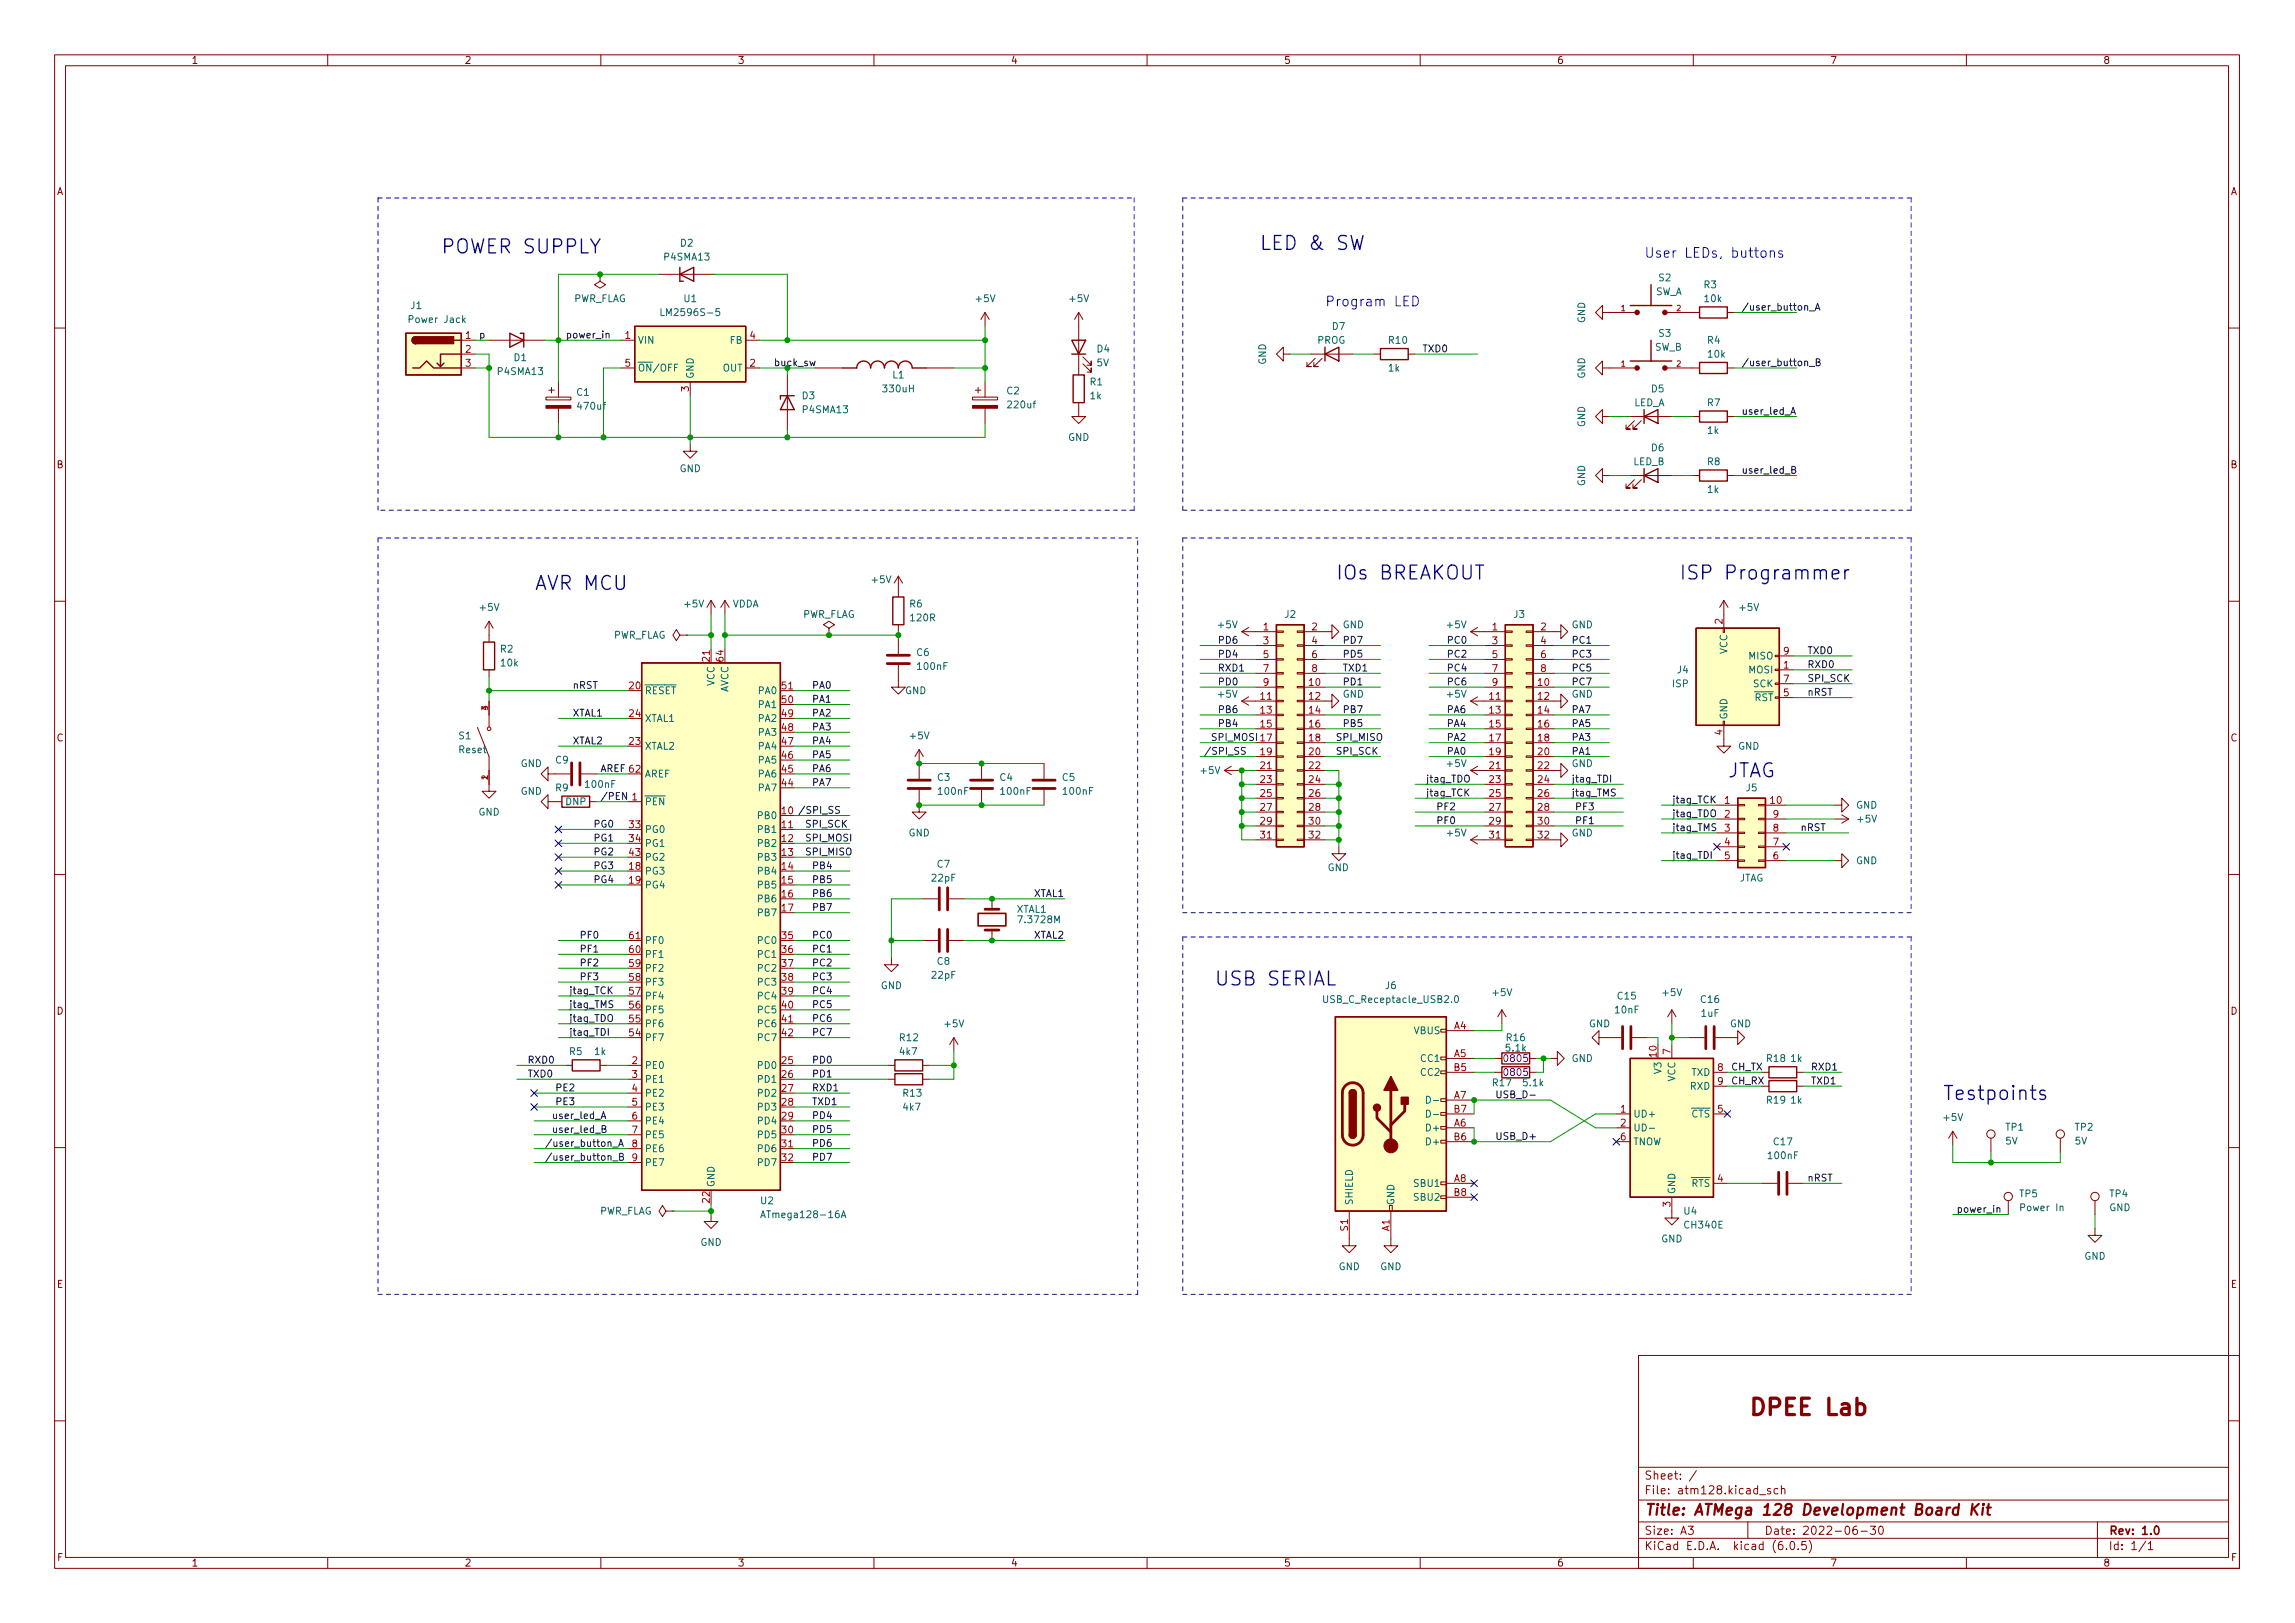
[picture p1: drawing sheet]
<svg xmlns="http://www.w3.org/2000/svg" width="420mm" height="297mm" viewBox="0 0 420 297" stroke-linecap="round" stroke-linejoin="round" font-family="sans-serif">
<defs><g id="words">
<text font-size="4.2" fill="#840000" x="320" y="259">DPEE Lab</text>
<g font-size="3.5" fill="#0000c2">
<text x="80.6" y="46.4">POWER SUPPLY</text>
<text x="230.5" y="45.8">LED &amp; SW</text>
<text x="97.8" y="108">AVR MCU</text>
<text x="244.5" y="106.1">IOs BREAKOUT</text>
<text x="307.3" y="106.1">ISP Programmer</text>
<text x="316.2" y="142.3">JTAG</text>
<text x="222.2" y="180.4">USB SERIAL</text>
<text x="355.6" y="201.3">Testpoints</text>
</g>
<text font-size="2.8" fill="#840000" x="301" y="277.3">Title: ATMega 128 Development Board Kit</text>
<g font-size="2.5" fill="#0000c2">
<text x="301" y="47.2">User LEDs, buttons</text>
<text x="242.6" y="56.1">Program LED</text>
</g>
<g font-size="2.1" fill="#840000">
<text x="301" y="273.5">File: atm128.kicad_sch</text>
<text x="301" y="270.8">Sheet: /</text>
<text x="301" y="280.9">Size: A3</text>
<text x="323" y="280.9">Date: 2022-06-30</text>
<text x="386" y="280.9">Rev: 1.0</text>
<text x="301" y="283.7">KiCad E.D.A. kicad (6.0.5)</text>
<text x="386" y="283.7">Id: 1/1</text>
</g>
<g font-size="1.8" fill="#840000">
<text x="35" y="11.7">1</text>
<text x="85" y="11.7">2</text>
<text x="135" y="11.7">3</text>
<text x="185" y="11.7">4</text>
<text x="235" y="11.7">5</text>
<text x="285" y="11.7">6</text>
<text x="335" y="11.7">7</text>
<text x="385" y="11.7">8</text>
<text x="10.3" y="35.7">A</text>
<text x="408.3" y="35.7">A</text>
<text x="10.3" y="85.7">B</text>
<text x="408.3" y="85.7">B</text>
<text x="10.3" y="135.7">C</text>
<text x="408.3" y="135.7">C</text>
<text x="10.3" y="185.7">D</text>
<text x="408.3" y="185.7">D</text>
<text x="10.4" y="235.7">E</text>
<text x="408.4" y="235.7">E</text>
<text x="10.4" y="285.7">F</text>
<text x="35" y="286.7">1</text>
<text x="85" y="286.7">2</text>
<text x="135" y="286.7">3</text>
<text x="185" y="286.7">4</text>
<text x="235" y="286.7">5</text>
<text x="285" y="286.7">6</text>
<text x="335" y="286.7">7</text>
<text x="385" y="286.7">8</text>
<text x="408.4" y="285.7">F</text>
</g>
<g font-size="1.8" fill="#006464">
<text x="121.7" y="47.7">P4SMA13</text>
<text x="124.6" y="45.1">D2</text>
<text x="303.7" y="51.5">S2</text>
<text x="312" y="52.7">R3</text>
<text x="75.1" y="59.1">Power Jack</text>
<text x="75.2" y="56.6">J1</text>
<text x="104.9" y="55.3">PWR_FLAG</text>
<text x="121.7" y="57.8">LM2596S-5</text>
<text x="125.2" y="55.3">U1</text>
<text x="178.7" y="55.3">+5V</text>
<text x="195.9" y="55.3">+5V</text>
<text x="290.2" y="59.2" transform="rotate(-90 290.2 59.2)">GND</text>
<text x="303" y="54">SW_A</text>
<text x="312.1" y="55.3">10k</text>
<text x="116.7" y="62.9">VIN</text>
<text x="133.7" y="62.9">FB</text>
<text x="200.8" y="64.5">D4</text>
<text x="241.1" y="62.9">PROG</text>
<text x="243.9" y="60.4">D7</text>
<text x="254.3" y="62.9">R10</text>
<text x="302.9" y="64.2">SW_B</text>
<text x="303.7" y="61.6">S3</text>
<text x="312.6" y="62.9">R4</text>
<text x="312.7" y="65.4">10k</text>
<text x="91.2" y="68.6">P4SMA13</text>
<text x="94.1" y="66.1">D1</text>
<text x="116.7" y="68">~{ON}/OFF</text>
<text x="127" y="69.4" transform="rotate(-90 127 69.4)">GND</text>
<text x="132.3" y="68">OUT</text>
<text x="161.8" y="71.8">330uH</text>
<text x="163.4" y="69.3">L1</text>
<text x="199.6" y="70.5">R1</text>
<text x="200.8" y="67">5V</text>
<text x="231.8" y="66.8" transform="rotate(-90 231.8 66.8)">GND</text>
<text x="254.2" y="68">1k</text>
<text x="290.2" y="69.3" transform="rotate(-90 290.2 69.3)">GND</text>
<text x="302.4" y="71.8">D5</text>
<text x="105.6" y="72.4">C1</text>
<text x="105.9" y="75">470uf</text>
<text x="146.9" y="73.1">D3</text>
<text x="147.1" y="75.6">P4SMA13</text>
<text x="184.3" y="72.2">C2</text>
<text x="184.7" y="74.7">220uf</text>
<text x="199.6" y="73.1">1k</text>
<text x="299.1" y="74.3">LED_A</text>
<text x="312.6" y="74.3">R7</text>
<text x="195.5" y="80.7">GND</text>
<text x="290.2" y="78.2" transform="rotate(-90 290.2 78.2)">GND</text>
<text x="302.4" y="82.6">D6</text>
<text x="312.6" y="79.4">1k</text>
<text x="124.4" y="86.4">GND</text>
<text x="290.2" y="89" transform="rotate(-90 290.2 89)">GND</text>
<text x="299" y="85.1">LED_B</text>
<text x="312.6" y="85.1">R8</text>
<text x="312.6" y="90.2">1k</text>
<text x="159.7" y="106.7">+5V</text>
<text x="87.9" y="111.8">+5V</text>
<text x="125.4" y="111.2">+5V</text>
<text x="134" y="111.2">VDDA</text>
<text x="146.8" y="113.1">PWR_FLAG</text>
<text x="166.6" y="111.2">R6</text>
<text x="166.8" y="113.7">120R</text>
<text x="235.2" y="113.1">J2</text>
<text x="277.1" y="113.1">J3</text>
<text x="318.6" y="111.8">+5V</text>
<text x="91.6" y="119.4">R2</text>
<text x="112.2" y="116.9">PWR_FLAG</text>
<text x="223.1" y="115">+5V</text>
<text x="245.8" y="115">GND</text>
<text x="265" y="115">+5V</text>
<text x="287.7" y="115">GND</text>
<text x="316.2" y="119.7" transform="rotate(-90 316.2 119.7)">VCC</text>
<text x="91.8" y="122">10k</text>
<text x="130.8" y="125.6" transform="rotate(-90 130.8 125.6)">VCC</text>
<text x="167.8" y="120.1">C6</text>
<text x="168.1" y="122.6">100nF</text>
<text x="306.2" y="125.8">ISP</text>
<text x="307.1" y="123.2">J4</text>
<text x="320.2" y="123.2">MOSI</text>
<text x="320.2" y="120.7">MISO</text>
<text x="321" y="125.8">SCK</text>
<text x="118" y="127">~{RESET}</text>
<text x="133.3" y="126.8" transform="rotate(-90 133.3 126.8)">AVCC</text>
<text x="138.9" y="129.6">PA1</text>
<text x="138.9" y="127">PA0</text>
<text x="165.7" y="127">GND</text>
<text x="223.1" y="127.7">+5V</text>
<text x="245.8" y="127.7">GND</text>
<text x="265" y="127.7">+5V</text>
<text x="287.7" y="127.7">GND</text>
<text x="316.2" y="131.7" transform="rotate(-90 316.2 131.7)">GND</text>
<text x="319.8" y="128.3">~{RST}</text>
<text x="84" y="135.3">S1</text>
<text x="84.1" y="137.8">Reset</text>
<text x="118" y="137.2">XTAL2</text>
<text x="118" y="132.1">XTAL1</text>
<text x="138.9" y="137.2">PA4</text>
<text x="138.9" y="134.7">PA3</text>
<text x="138.9" y="132.1">PA2</text>
<text x="166.7" y="135.3">+5V</text>
<text x="318.2" y="137.2">GND</text>
<text x="95.3" y="140.4">GND</text>
<text x="101.7" y="139.7">C9</text>
<text x="118" y="142.3">AREF</text>
<text x="138.9" y="142.3">PA6</text>
<text x="138.9" y="139.7">PA5</text>
<text x="171.6" y="142.9">C3</text>
<text x="183.1" y="142.9">C4</text>
<text x="194.5" y="142.9">C5</text>
<text x="219.9" y="141.6">+5V</text>
<text x="265" y="140.4">+5V</text>
<text x="287.7" y="140.4">GND</text>
<text x="87.6" y="149.3">GND</text>
<text x="95.3" y="145.5">GND</text>
<text x="101.7" y="144.8">R9</text>
<text x="103.5" y="147.4">DNP</text>
<text x="107.3" y="144.2">100nF</text>
<text x="118" y="147.4">~{PEN}</text>
<text x="138.9" y="149.9">PB0</text>
<text x="138.9" y="144.8">PA7</text>
<text x="171.9" y="145.5">100nF</text>
<text x="183.3" y="145.5">100nF</text>
<text x="194.8" y="145.5">100nF</text>
<text x="319.7" y="144.8">J5</text>
<text x="339.8" y="148">GND</text>
<text x="118" y="152.4">PG0</text>
<text x="118" y="155">PG1</text>
<text x="138.9" y="152.4">PB1</text>
<text x="138.9" y="155">PB2</text>
<text x="166.3" y="153.1">GND</text>
<text x="265" y="153.1">+5V</text>
<text x="287.7" y="153.1">GND</text>
<text x="340.1" y="150.5">+5V</text>
<text x="118" y="160.1">PG3</text>
<text x="118" y="157.5">PG2</text>
<text x="138.9" y="157.5">PB3</text>
<text x="138.9" y="160.1">PB4</text>
<text x="170.7" y="161.3">22pF</text>
<text x="171.6" y="158.8">C7</text>
<text x="243" y="159.4">GND</text>
<text x="318.3" y="161.3">JTAG</text>
<text x="339.8" y="158.2">GND</text>
<text x="118" y="162.6">PG4</text>
<text x="138.9" y="162.6">PB5</text>
<text x="138.9" y="165.1">PB6</text>
<text x="138.9" y="167.7">PB7</text>
<text x="186.1" y="167">XTAL1</text>
<text x="118" y="172.8">PF0</text>
<text x="138.9" y="172.8">PC0</text>
<text x="186.7" y="168.9">7.3728M</text>
<text x="118" y="177.8">PF2</text>
<text x="118" y="175.3">PF1</text>
<text x="138.9" y="175.3">PC1</text>
<text x="138.9" y="177.8">PC2</text>
<text x="170.7" y="179.1">22pF</text>
<text x="171.6" y="176.6">C8</text>
<text x="118" y="185.5">PF5</text>
<text x="118" y="182.9">PF4</text>
<text x="118" y="180.4">PF3</text>
<text x="138.9" y="180.4">PC3</text>
<text x="138.9" y="182.9">PC4</text>
<text x="138.9" y="185.5">PC5</text>
<text x="161.2" y="181">GND</text>
<text x="242.9" y="183.6">USB_C_Receptacle_USB2.0</text>
<text x="253.7" y="181">J6</text>
<text x="273.4" y="182.3">+5V</text>
<text x="295.7" y="185.5">10nF</text>
<text x="296.2" y="182.9">C15</text>
<text x="304.5" y="182.3">+5V</text>
<text x="311.4" y="183.6">C16</text>
<text x="118" y="190.5">PF7</text>
<text x="118" y="188">PF6</text>
<text x="138.9" y="188">PC6</text>
<text x="138.9" y="190.5">PC7</text>
<text x="164.8" y="190.5">R12</text>
<text x="173" y="188">+5V</text>
<text x="258.9" y="189.3">VBUS</text>
<text x="275.9" y="190.5">R16</text>
<text x="290.9" y="188">GND</text>
<text x="311.5" y="186.1">1uF</text>
<text x="316.7" y="188">GND</text>
<text x="104.3" y="193.1">R5</text>
<text x="108.9" y="193.1">1k</text>
<text x="118" y="195.6">PE0</text>
<text x="138.9" y="195.6">PD0</text>
<text x="164.8" y="193.1">4k7</text>
<text x="260.2" y="194.3">CC1</text>
<text x="260.2" y="196.9">CC2</text>
<text x="275.8" y="192.4">5.1k</text>
<text x="287.7" y="194.3">GND</text>
<text x="304.2" y="196.4" transform="rotate(-90 304.2 196.4)">V3</text>
<text x="306.7" y="198" transform="rotate(-90 306.7 198)">VCC</text>
<text x="309.6" y="196.9">TXD</text>
<text x="323.5" y="194.3">R18</text>
<text x="327.9" y="194.3">1k</text>
<text x="118" y="198.2">PE1</text>
<text x="118" y="200.7">PE2</text>
<text x="118" y="203.2">PE3</text>
<text x="138.9" y="198.2">PD1</text>
<text x="138.9" y="200.7">PD2</text>
<text x="138.9" y="203.2">PD3</text>
<text x="165.4" y="200.7">R13</text>
<text x="165.4" y="203.2">4k7</text>
<text x="273.3" y="198.8">R17</text>
<text x="278.9" y="198.8">5.1k</text>
<text x="309.4" y="199.4">RXD</text>
<text x="323.5" y="202">R19</text>
<text x="327.9" y="202">1k</text>
<text x="118" y="205.8">PE4</text>
<text x="118" y="208.3">PE5</text>
<text x="138.9" y="205.8">PD4</text>
<text x="138.9" y="208.3">PD5</text>
<text x="261.5" y="207">D+</text>
<text x="261.5" y="209.6">D+</text>
<text x="299" y="204.5">UD+</text>
<text x="299" y="207">UD-</text>
<text x="299" y="209.6">TNOW</text>
<text x="308.3" y="204.5">~{CTS}</text>
<text x="324.8" y="209.6">C17</text>
<text x="355.9" y="205.1">+5V</text>
<text x="367.2" y="209.5">5V</text>
<text x="367.2" y="206.9">TP1</text>
<text x="379.9" y="209.5">5V</text>
<text x="379.9" y="206.9">TP2</text>
<text x="118" y="210.9">PE6</text>
<text x="118" y="213.4">PE7</text>
<text x="138.9" y="210.9">PD6</text>
<text x="138.9" y="213.4">PD7</text>
<text x="323.8" y="212.1">100nF</text>
<text x="130.8" y="217.3" transform="rotate(-90 130.8 217.3)">GND</text>
<text x="139.3" y="220.4">U2</text>
<text x="247.6" y="220.6" transform="rotate(-90 247.6 220.6)">SHIELD</text>
<text x="255.3" y="220.6" transform="rotate(-90 255.3 220.6)">GND</text>
<text x="259.1" y="217.2">SBU1</text>
<text x="259.1" y="219.7">SBU2</text>
<text x="306.7" y="218.6" transform="rotate(-90 306.7 218.6)">GND</text>
<text x="308.3" y="217.2">~{RTS}</text>
<text x="369.8" y="219.1">TP5</text>
<text x="370.1" y="221.7">Power In</text>
<text x="386.1" y="221.7">GND</text>
<text x="386.3" y="219.1">TP4</text>
<text x="109.6" y="222.3">PWR_FLAG</text>
<text x="140.2" y="222.9">ATmega128-16A</text>
<text x="304.1" y="227.4">GND</text>
<text x="308.3" y="222.3">U4</text>
<text x="308.5" y="224.8">CH340E</text>
<text x="128.2" y="228">GND</text>
<text x="245" y="232.4">GND</text>
<text x="252.7" y="232.4">GND</text>
<text x="381.6" y="230.5">GND</text>
</g>
<g font-size="1.8" fill="#0f0f0f">
<text x="318.8" y="56.8">/user_button_A</text>
<text x="87.6" y="61.9">p</text>
<text x="103.5" y="61.9">power_in</text>
<text x="260.3" y="64.5">TXD0</text>
<text x="318.8" y="67">/user_button_B</text>
<text x="318.8" y="75.9">user_led_A</text>
<text x="318.8" y="86.7">user_led_B</text>
<text x="222.9" y="117.8">PD6</text>
<text x="245.7" y="117.8">PD7</text>
<text x="264.8" y="117.8">PC0</text>
<text x="287.7" y="117.8">PC1</text>
<text x="330.8" y="119.7">TXD0</text>
<text x="222.9" y="122.9">RXD1</text>
<text x="222.9" y="125.4">PD0</text>
<text x="222.9" y="120.3">PD4</text>
<text x="245.7" y="125.4">PD1</text>
<text x="245.7" y="122.9">TXD1</text>
<text x="245.7" y="120.3">PD5</text>
<text x="264.8" y="125.4">PC6</text>
<text x="264.8" y="122.9">PC4</text>
<text x="264.8" y="120.3">PC2</text>
<text x="287.7" y="125.4">PC7</text>
<text x="287.7" y="122.9">PC5</text>
<text x="287.7" y="120.3">PC3</text>
<text x="330.8" y="122.2">RXD0</text>
<text x="330.8" y="124.8">SPI_SCK</text>
<text x="104.8" y="131.1">XTAL1</text>
<text x="104.8" y="126.1">nRST</text>
<text x="148.6" y="128.6">PA1</text>
<text x="148.6" y="126.1">PA0</text>
<text x="148.6" y="131.1">PA2</text>
<text x="222.9" y="130.5">PB6</text>
<text x="245.7" y="130.5">PB7</text>
<text x="264.8" y="130.5">PA6</text>
<text x="287.7" y="130.5">PA7</text>
<text x="330.8" y="127.3">nRST</text>
<text x="104.8" y="136.2">XTAL2</text>
<text x="148.6" y="133.7">PA3</text>
<text x="148.6" y="136.2">PA4</text>
<text x="221.6" y="135.6">SPI_MOSI 17</text>
<text x="222.9" y="133">PB4</text>
<text x="244.5" y="135.6">SPI_MISO</text>
<text x="245.7" y="133">PB5</text>
<text x="264.8" y="135.6">PA2</text>
<text x="264.8" y="133">PA4</text>
<text x="287.7" y="133">PA5</text>
<text x="287.7" y="135.6">PA3</text>
<text x="109.9" y="141.3">AREF 62</text>
<text x="148.6" y="141.3">PA6</text>
<text x="148.6" y="143.8">PA7</text>
<text x="148.6" y="138.8">PA5</text>
<text x="220.3" y="138.1">/SPI_SS</text>
<text x="244.5" y="138.1">SPI_SCK</text>
<text x="261" y="143.2">jtag_TDO</text>
<text x="264.8" y="138.1">PA0</text>
<text x="287.7" y="143.2">jtag_TDI</text>
<text x="287.7" y="138.1">PA1</text>
<text x="109.9" y="146.4">/PEN</text>
<text x="143.2" y="149">10 /SPI_SS</text>
<text x="261" y="145.7">jtag_TCK</text>
<text x="262.9" y="148.3">PF2</text>
<text x="287.7" y="145.7">jtag_TMS</text>
<text x="288.3" y="148.3">PF3</text>
<text x="306.1" y="149.5">jtag_TDO</text>
<text x="306.1" y="147">jtag_TCK</text>
<text x="108.6" y="154">PG1</text>
<text x="108.6" y="151.5">PG0</text>
<text x="147.3" y="151.5">SPI_SCK</text>
<text x="147.3" y="154">SPI_MOSI</text>
<text x="262.9" y="150.8">PF0</text>
<text x="288.3" y="150.8">PF1</text>
<text x="306.1" y="152.1">jtag_TMS</text>
<text x="329.6" y="152.1">nRST</text>
<text x="108.6" y="156.5">PG2</text>
<text x="108.6" y="159.1">PG3</text>
<text x="108.6" y="161.6">PG4</text>
<text x="147.3" y="156.5">SPI_MISO</text>
<text x="148.6" y="159.1">PB4</text>
<text x="148.6" y="161.6">PB5</text>
<text x="306.1" y="157.2">jtag_TDI</text>
<text x="148.6" y="166.7">PB7</text>
<text x="148.6" y="164.2">PB6</text>
<text x="189.2" y="164.2">XTAL1</text>
<text x="106" y="171.8">PF0</text>
<text x="148.6" y="171.8">PC0</text>
<text x="189.2" y="171.8">XTAL2</text>
<text x="106" y="176.9">PF2</text>
<text x="106" y="179.4">PF3</text>
<text x="106" y="174.3">PF1</text>
<text x="148.6" y="179.4">PC3</text>
<text x="148.6" y="176.9">PC2</text>
<text x="148.6" y="174.3">PC1</text>
<text x="104.1" y="181.9">jtag_TCK</text>
<text x="104.1" y="184.5">jtag_TMS</text>
<text x="148.6" y="181.9">PC4</text>
<text x="148.6" y="184.5">PC5</text>
<text x="104.1" y="189.6">jtag_TDI</text>
<text x="104.1" y="187">jtag_TDO</text>
<text x="148.6" y="187">PC6</text>
<text x="148.6" y="189.6">PC7</text>
<text x="96.5" y="197.2">TXD0</text>
<text x="96.5" y="194.6">RXD0</text>
<text x="148.6" y="197.2">PD1</text>
<text x="148.6" y="194.6">PD0</text>
<text x="316.9" y="195.9">CH_TX</text>
<text x="331.5" y="195.9">RXD1</text>
<text x="101.6" y="199.7">PE2</text>
<text x="101.6" y="202.3">PE3</text>
<text x="148.6" y="202.3">TXD1</text>
<text x="148.6" y="199.7">RXD1</text>
<text x="273.7" y="201">USB_D-</text>
<text x="316.9" y="198.4">CH_RX</text>
<text x="331.5" y="198.4">TXD1</text>
<text x="99.7" y="209.9">/user_button_A</text>
<text x="101" y="204.8">user_led_A</text>
<text x="101" y="207.3">user_led_B</text>
<text x="148.6" y="209.9">PD6</text>
<text x="148.6" y="207.3">PD5</text>
<text x="148.6" y="204.8">PD4</text>
<text x="273.7" y="208.6">USB_D+</text>
<text x="99.7" y="212.4">/user_button_B</text>
<text x="148.6" y="212.4">PD7</text>
<text x="330.8" y="216.2">nRST</text>
<text x="358.1" y="221.9">power_in</text>
</g>
<g font-size="1.8" fill="#a90000">
<text x="85.2" y="62">1</text>
<text x="85.2" y="64.6">2</text>
<text x="114.4" y="62">1</text>
<text x="137.3" y="62">4</text>
<text x="85.2" y="67.1">3</text>
<text x="114.4" y="67.1">5</text>
<text x="126.1" y="71.6" transform="rotate(-90 126.1 71.6)">3</text>
<text x="137.3" y="67.1">2</text>
<text x="231.3" y="115.4">1</text>
<text x="231.3" y="117.9">3</text>
<text x="240.2" y="115.4">2</text>
<text x="240.2" y="117.9">4</text>
<text x="273.2" y="115.4">1</text>
<text x="273.2" y="117.9">3</text>
<text x="282.1" y="115.4">2</text>
<text x="282.1" y="117.9">4</text>
<text x="315.3" y="114.2" transform="rotate(-90 315.3 114.2)">2</text>
<text x="326.5" y="119.8">9</text>
<text x="129.9" y="121" transform="rotate(-90 129.9 121)">21</text>
<text x="132.5" y="121" transform="rotate(-90 132.5 121)">64</text>
<text x="231.3" y="120.4">5</text>
<text x="231.3" y="123">7</text>
<text x="231.3" y="125.5">9</text>
<text x="239.7" y="125.5">10</text>
<text x="240.2" y="120.4">6</text>
<text x="240.2" y="123">8</text>
<text x="273.2" y="120.4">5</text>
<text x="273.2" y="123">7</text>
<text x="273.2" y="125.5">9</text>
<text x="281.6" y="125.5">10</text>
<text x="282.1" y="120.4">6</text>
<text x="282.1" y="123">8</text>
<text x="326.5" y="122.3">1</text>
<text x="326.5" y="124.9">7</text>
<text x="115.2" y="126.1">20</text>
<text x="115.2" y="131.2">24</text>
<text x="143.2" y="131.2">49</text>
<text x="143.2" y="128.7">50</text>
<text x="143.2" y="126.1">51</text>
<text x="230.8" y="128.1">11</text>
<text x="230.8" y="130.6">13</text>
<text x="239.7" y="128.1">12</text>
<text x="239.7" y="130.6">14</text>
<text x="272.7" y="128.1">11</text>
<text x="272.7" y="130.6">13</text>
<text x="281.6" y="128.1">12</text>
<text x="281.6" y="130.6">14</text>
<text x="326.5" y="127.4">5</text>
<text x="115.2" y="136.3">23</text>
<text x="143.2" y="136.3">47</text>
<text x="143.2" y="133.8">48</text>
<text x="230.8" y="133.1">15</text>
<text x="239.7" y="133.1">16</text>
<text x="239.7" y="135.7">18</text>
<text x="272.7" y="133.1">15</text>
<text x="272.7" y="135.7">17</text>
<text x="281.6" y="133.1">16</text>
<text x="281.6" y="135.7">18</text>
<text x="315.3" y="134.5" transform="rotate(-90 315.3 134.5)">4</text>
<text x="143.2" y="143.9">44</text>
<text x="143.2" y="141.4">45</text>
<text x="143.2" y="138.8">46</text>
<text x="230.8" y="138.2">19</text>
<text x="230.8" y="140.8">21</text>
<text x="230.8" y="143.3">23</text>
<text x="239.7" y="138.2">20</text>
<text x="239.7" y="140.8">22</text>
<text x="239.7" y="143.3">24</text>
<text x="272.7" y="138.2">19</text>
<text x="272.7" y="140.8">21</text>
<text x="272.7" y="143.3">23</text>
<text x="281.6" y="138.2">20</text>
<text x="281.6" y="140.8">22</text>
<text x="281.6" y="143.3">24</text>
<text x="115.7" y="146.5">1</text>
<text x="230.8" y="145.8">25</text>
<text x="230.8" y="148.4">27</text>
<text x="239.7" y="145.8">26</text>
<text x="239.7" y="148.4">28</text>
<text x="272.7" y="145.8">25</text>
<text x="272.7" y="148.4">27</text>
<text x="281.6" y="145.8">26</text>
<text x="281.6" y="148.4">28</text>
<text x="315.7" y="147.1">1</text>
<text x="315.7" y="149.6">2</text>
<text x="324.1" y="147.1">10</text>
<text x="324.6" y="149.6">9</text>
<text x="115.2" y="151.5">33</text>
<text x="115.2" y="154.1">34</text>
<text x="143.2" y="151.5">11</text>
<text x="143.2" y="154.1">12</text>
<text x="230.8" y="150.9">29</text>
<text x="230.8" y="153.5">31</text>
<text x="239.7" y="150.9">30</text>
<text x="239.7" y="153.5">32</text>
<text x="272.7" y="150.9">29</text>
<text x="272.7" y="153.5">31</text>
<text x="281.6" y="150.9">30</text>
<text x="281.6" y="153.5">32</text>
<text x="315.7" y="152.2">3</text>
<text x="315.7" y="154.7">4</text>
<text x="324.6" y="154.7">7</text>
<text x="324.6" y="152.2">8</text>
<text x="115.2" y="159.2">18</text>
<text x="115.2" y="161.7">19</text>
<text x="115.2" y="156.6">43</text>
<text x="143.2" y="156.6">13</text>
<text x="143.2" y="159.2">14</text>
<text x="143.2" y="161.7">15</text>
<text x="315.7" y="157.3">5</text>
<text x="324.6" y="157.3">6</text>
<text x="143.2" y="164.2">16</text>
<text x="143.2" y="166.8">17</text>
<text x="115.2" y="171.9">61</text>
<text x="143.2" y="171.9">35</text>
<text x="115.2" y="179.5">58</text>
<text x="115.2" y="176.9">59</text>
<text x="115.2" y="174.4">60</text>
<text x="143.2" y="174.4">36</text>
<text x="143.2" y="176.9">37</text>
<text x="143.2" y="179.5">38</text>
<text x="115.2" y="184.6">56</text>
<text x="115.2" y="182">57</text>
<text x="143.2" y="182">39</text>
<text x="143.2" y="184.6">40</text>
<text x="115.2" y="189.6">54</text>
<text x="115.2" y="187.1">55</text>
<text x="143.2" y="187.1">41</text>
<text x="143.2" y="189.6">42</text>
<text x="266.2" y="188.4">A4</text>
<text x="115.7" y="194.7">2</text>
<text x="115.7" y="197.3">3</text>
<text x="143.2" y="194.7">25</text>
<text x="143.2" y="197.3">26</text>
<text x="266.2" y="193.5">A5</text>
<text x="266.2" y="196">B5</text>
<text x="303.3" y="193.4" transform="rotate(-90 303.3 193.4)">10</text>
<text x="305.8" y="192.9" transform="rotate(-90 305.8 192.9)">7</text>
<text x="314.5" y="196">8</text>
<text x="115.7" y="199.8">4</text>
<text x="115.7" y="202.3">5</text>
<text x="143.2" y="199.8">27</text>
<text x="143.2" y="202.3">28</text>
<text x="266.2" y="201.1">A7</text>
<text x="266.2" y="203.6">B7</text>
<text x="296.7" y="203.6">1</text>
<text x="314.5" y="203.6">5</text>
<text x="314.5" y="198.5">9</text>
<text x="115.7" y="204.9">6</text>
<text x="115.7" y="207.4">7</text>
<text x="115.7" y="210">8</text>
<text x="143.2" y="204.9">29</text>
<text x="143.2" y="207.4">30</text>
<text x="143.2" y="210">31</text>
<text x="266.2" y="206.2">A6</text>
<text x="266.2" y="208.7">B6</text>
<text x="296.7" y="206.2">2</text>
<text x="296.7" y="208.7">6</text>
<text x="115.7" y="212.5">9</text>
<text x="143.2" y="212.5">32</text>
<text x="129.9" y="220.1" transform="rotate(-90 129.9 220.1)">22</text>
<text x="266.2" y="216.3">A8</text>
<text x="266.2" y="218.9">B8</text>
<text x="305.8" y="220.9" transform="rotate(-90 305.8 220.9)">3</text>
<text x="314.5" y="216.3">4</text>
<text x="246.8" y="225.3" transform="rotate(-90 246.8 225.3)">S1</text>
<text x="254.4" y="225.3" transform="rotate(-90 254.4 225.3)">A1</text>
</g>
<text font-size="1.8" fill="#009600" x="141.6" y="67">buck_sw</text>
<g font-size="1.8" fill="#840084">
<text x="275.5" y="196.9">0805</text>
<text x="275.5" y="194.3">0805</text>
</g>
<g font-size="1.4" fill="#a90000">
<text x="296.8" y="56.9">1</text>
<text x="306.9" y="56.9">2</text>
<text x="296.8" y="67.1">1</text>
<text x="306.9" y="67.1">2</text>
<text x="89.3" y="130" transform="rotate(-90 89.3 130)">4</text>
<text x="89.3" y="142.7" transform="rotate(-90 89.3 142.7)">1</text>
</g>
</g></defs>
<g fill="none" stroke="#840000" stroke-width=".18">
<path d="M10 10h400v277h-400zM12 12h396v273h-396zM60 10v2M110 10v2M160 10v2M210 10v2M260 10v2M310 10v2M360 10v2M109.9 50.2v1.3l1 .6-1 .6-1.1-.6 1.1-.6M109.9 50.2h.1M120.6 50.2h10.2"/>
<path d="M180.3 57.2v2.5M180.3 57.2l-.7 1.3M180.3 57.2l.8 1.3M197.5 57.2v11.4M197.5 57.2l-.8 1.3M197.5 57.2l.7 1.3M293.4 57.2v-1.3l-1.3 1.3 1.3 1.3v-1.3h6.3M304.8 57.2h6.3M316.2 57.2h1.3M10 60h2M84.5 62.3h2.5M84.5 67.3h2.5"/>
<path d="M84.5 64.8h2.5M89.5 62.3h10.2M99.9 72.7h4.6v.5h-4.6zM100.5 71.4h1M101 70.9v1M102.2 69.9v2.8M102.2 74.7v2.8M113.7 62.3h2.5M113.7 67.3h2.5M126.4 69.9v2.5M136.5 62.3h2.6M136.5 67.3h2.6"/>
<path d="M144.1 68.6v10.2M149.2 67.3h5.1M169.5 67.3h5.1M178.1 72.7h4.5v.5h-4.5zM178.6 71.4h1M179.1 70.9v1M180.3 69.9v2.8M180.3 74.7v2.8M197.5 73.7v2.5h1.3l-1.3 1.3-1.3-1.3h1.3M198.2 66.6l1.6 1.5v-.8v.8h-.8M198.2 65.3l1.6 1.5v-.7v.7h-.8M234.9 64.8v-1.3l-1.2 1.3 1.2 1.3v-1.3h1.3"/>
<path d="M240 64.8h7.6M240.8 65.6l-1.5 1.5h.7h-.7v-.8M242.1 65.6l-1.6 1.5h.8h-.8v-.8M251.5 64.8h1.2M257.8 64.8h1.3M293.4 67.3v-1.2l-1.3 1.2 1.3 1.3v-1.3h6.3M293.4 76.2v-1.2l-1.3 1.2 1.3 1.3v-1.3h1.2M298.4 76.2h7.7M299.2 77l-1.5 1.5h.7h-.7v-.7M300.5 77l-1.5 1.5h.7h-.7v-.7M304.8 67.3h6.3M309.9 76.2h1.2"/>
<path d="M316.2 67.3h1.3M316.2 76.2h1.3M408 60h2M126.4 81.3v1.3h1.2l-1.2 1.3-1.3-1.3h1.3M293.4 87v-1.2l-1.3 1.2 1.3 1.3v-1.3h1.2M298.4 87h7.7M299.2 87.8l-1.5 1.5h.7h-.7v-.7M300.5 87.8l-1.5 1.5h.7h-.7v-.7M309.9 87h1.2M316.2 87h1.3M10 110h2M89.5 113.7l-.7 1.3"/>
<path d="M89.5 113.7v3.8M89.5 113.7l.8 1.3M124.5 116.2l-.7-1-.6 1 .6 1.1 .7-1.1h1.2M125.7 116.2h.1M130.2 109.9l-.8 1.3M130.2 109.9v2.5M130.2 118.8v2.5M130.2 109.9l.7 1.3M132.7 109.9l-.7 1.3M132.7 109.9v2.5M132.7 109.9l.8 1.3M151.8 115l1-.7-1-.6-1.1 .6 1.1 .7v1.2"/>
<path d="M151.8 116.2h.1M164.5 105.4v3.9M164.5 114.3v1.3M164.5 116.9v2.8M164.5 105.4l-.8 1.3M164.5 105.4l.7 1.3M227.3 115.6h6.4M227.3 115.6l1.3 .8M228.6 114.8l-1.3 .8M229.9 118.1h3.8M233.7 118h1.2v.3h-1.2zM233.7 115.5h1.2v.2h-1.2z"/>
<path d="M237.5 118h1.3v.3h-1.3zM237.5 115.5h1.3v.2h-1.3zM238.8 115.6h5v-1.3l1.3 1.3-1.3 1.3v-1.3M238.8 118.1h3.8M269.2 115.6h6.4M269.2 115.6l1.3 .8M270.5 114.8l-1.3 .8M271.8 118.1h3.8M275.6 118h1.3v.3h-1.3zM275.6 115.5h1.3v.2h-1.3zM279.4 118h1.3v.3h-1.3zM279.4 115.5h1.3v.2h-1.3z"/>
<path d="M280.7 115.6h5v-1.3l1.3 1.3-1.3 1.3v-1.3M280.7 118.1h3.8M315.5 115h.2v.7h-.2zM315.6 109.9v5.1M315.6 109.9l-.8 1.3M315.6 109.9l.8 1.3M325 119.9h.8v.3h-.8zM408 110h2M87.4 133.1l2.1 5.4v6.3h1.3l-1.3 1.3-1.2-1.3h1.2M89.5 122.6v1.3M89.5 128.3v4.7M142.9 126.4h2.5"/>
<path d="M164.5 121.7v4.1h1.2l-1.2 1.2-1.3-1.2h1.3M168.3 137.2v5.3M168.3 137.2l-.8 1.3M168.3 137.2l.7 1.3M179.7 139.7v2.8M191.1 139.7v2.8M227.3 128.3h6.4M227.3 128.3l1.3 .8M228.6 127.5l-1.3 .8M229.9 125.8h3.8M229.9 130.8h3.8M229.9 133.4h3.8"/>
<path d="M229.9 135.9h3.8M229.9 138.5h3.8M229.9 120.7h3.8M229.9 123.2h3.8M233.7 138.3h1.2v.3h-1.2zM233.7 135.8h1.2v.3h-1.2zM233.7 133.3h1.2v.2h-1.2zM233.7 130.7h1.2v.3h-1.2zM233.7 128.2h1.2v.2h-1.2zM233.7 125.6h1.2v.3h-1.2zM233.7 123.1h1.2v.3h-1.2zM233.7 120.6h1.2v.2h-1.2z"/>
<path d="M237.5 138.3h1.3v.3h-1.3zM237.5 135.8h1.3v.3h-1.3zM237.5 133.3h1.3v.2h-1.3zM237.5 130.7h1.3v.3h-1.3zM237.5 128.2h1.3v.2h-1.3zM237.5 125.6h1.3v.3h-1.3zM237.5 123.1h1.3v.3h-1.3zM237.5 120.6h1.3v.2h-1.3zM238.8 128.3h5v-1.3l1.3 1.3-1.3 1.3v-1.3M238.8 125.8h3.8M238.8 130.8h3.8M238.8 133.4h3.8"/>
<path d="M238.8 135.9h3.8M238.8 138.5h3.8M238.8 120.7h3.8M238.8 123.2h3.8M269.2 128.3h6.4M269.2 128.3l1.3 .8M270.5 127.5l-1.3 .8M271.8 125.8h3.8M271.8 130.8h3.8M271.8 133.4h3.8M271.8 135.9h3.8M271.8 138.5h3.8"/>
<path d="M271.8 120.7h3.8M271.8 123.2h3.8M275.6 138.3h1.3v.3h-1.3zM275.6 135.8h1.3v.3h-1.3zM275.6 133.3h1.3v.2h-1.3zM275.6 130.7h1.3v.3h-1.3zM275.6 128.2h1.3v.2h-1.3zM275.6 125.6h1.3v.3h-1.3zM275.6 123.1h1.3v.3h-1.3zM275.6 120.6h1.3v.2h-1.3zM279.4 138.3h1.3v.3h-1.3zM279.4 135.8h1.3v.3h-1.3z"/>
<path d="M279.4 133.3h1.3v.2h-1.3zM279.4 130.7h1.3v.3h-1.3zM279.4 128.2h1.3v.2h-1.3zM279.4 125.6h1.3v.3h-1.3zM279.4 123.1h1.3v.3h-1.3zM279.4 120.6h1.3v.2h-1.3zM280.7 128.3h5v-1.3l1.3 1.3-1.3 1.3v-1.3M280.7 125.8h3.8M280.7 130.8h3.8M280.7 133.4h3.8M280.7 135.9h3.8M280.7 138.5h3.8"/>
<path d="M280.7 120.7h3.8M280.7 123.2h3.8M315.5 132h.2v.8h-.2zM315.6 132.8v3.8h1.3l-1.3 1.2-1.3-1.2h1.3M325 125h.8v.3h-.8zM325 122.5h.8v.2h-.8zM325.8 122.6h2.5M325.8 127.7h2.5M325.8 125.1h2.5M325.8 120.1h2.5M100.3 146.7v-1.2l-1.2 1.2 1.2 1.3v-1.3h2.6M100.3 141.6v-1.2l-1.2 1.2 1.2 1.3v-1.3h4.1"/>
<path d="M106.4 141.6h2.8M107.9 146.7h1.3M114.9 146.7h2.6M142.9 151.8h2.5M168.3 144.6v4h1.2l-1.2 1.3-1.3-1.3h1.3M179.7 144.6v2.8M191.1 144.6v2.8M224.2 141h2.5M224.2 141l1.2 .8M225.4 140.2l-1.2 .8M229.9 141h3.8M229.9 143.5h3.8"/>
<path d="M229.9 146.1h3.8M229.9 148.6h3.8M229.9 151.2h3.8M229.9 153.7h3.8M233.7 153.6h1.2v.2h-1.2zM233.7 151h1.2v.3h-1.2zM233.7 148.5h1.2v.3h-1.2zM233.7 146h1.2v.2h-1.2zM233.7 143.4h1.2v.3h-1.2zM233.7 140.9h1.2v.2h-1.2zM237.5 153.6h1.3v.2h-1.3zM237.5 151h1.3v.3h-1.3z"/>
<path d="M237.5 148.5h1.3v.3h-1.3zM237.5 146h1.3v.2h-1.3zM237.5 143.4h1.3v.3h-1.3zM237.5 140.9h1.3v.2h-1.3zM238.8 141h3.8M238.8 143.5h3.8M238.8 146.1h3.8M238.8 148.6h3.8M238.8 151.2h3.8M238.8 153.7h3.8M245.1 155v1.2h1.3l-1.3 1.3-1.3-1.3h1.3M269.2 141h6.4"/>
<path d="M269.2 153.7h6.4M269.2 153.7l1.3 .8M269.2 141l1.3 .8M270.5 152.9l-1.3 .8M270.5 140.2l-1.3 .8M271.8 143.5h3.8M271.8 146.1h3.8M271.8 148.6h3.8M271.8 151.2h3.8M275.6 153.6h1.3v.2h-1.3zM275.6 151h1.3v.3h-1.3zM275.6 148.5h1.3v.3h-1.3z"/>
<path d="M275.6 146h1.3v.2h-1.3zM275.6 143.4h1.3v.3h-1.3zM275.6 140.9h1.3v.2h-1.3zM279.4 153.6h1.3v.2h-1.3zM279.4 151h1.3v.3h-1.3zM279.4 148.5h1.3v.3h-1.3zM279.4 146h1.3v.2h-1.3zM279.4 143.4h1.3v.3h-1.3zM279.4 140.9h1.3v.2h-1.3zM280.7 141h5v-1.3l1.3 1.3-1.3 1.3v-1.3M280.7 153.7h5v-1.3l1.3 1.3-1.3 1.3v-1.3M280.7 143.5h3.8"/>
<path d="M280.7 146.1h3.8M280.7 148.6h3.8M280.7 151.2h3.8M314.3 149.9h3.8M314.3 147.4h3.8M314.3 152.4h3.8M314.3 155h3.8M314.3 157.5h3.8M318.1 157.4h1.3v.2h-1.3zM318.1 154.8h1.3v.3h-1.3zM318.1 152.3h1.3v.3h-1.3zM318.1 149.8h1.3v.2h-1.3z"/>
<path d="M318.1 147.2h1.3v.3h-1.3zM321.9 157.4h1.3v.2h-1.3zM321.9 154.8h1.3v.3h-1.3zM321.9 152.3h1.3v.3h-1.3zM321.9 149.8h1.3v.2h-1.3zM321.9 147.2h1.3v.3h-1.3zM323.2 149.9h3.8M323.2 147.4h3.8M323.2 152.4h3.8M323.2 155h3.8M323.2 157.5h3.8M335.9 157.5h1.3v-1.3l1.3 1.3-1.3 1.3v-1.3"/>
<path d="M335.9 147.4h1.3v-1.3l1.3 1.3-1.3 1.2v-1.2M335.9 149.9h2.6M337.2 149.1l1.3 .8M338.5 149.9l-1.3 .8M10 160h2M114.9 172.1h2.6M163.2 175.3v1.3h1.3l-1.3 1.2-1.3-1.2h1.3M168.9 172.1h2.8M168.9 164.5h2.8M173.7 172.1h2.8M173.7 164.5h2.8M181.6 164.5v1.9"/>
<path d="M181.6 170.2v1.9M408 160h2M103.5 195h1.3M109.9 195h1.2M114.9 195h2.6M114.9 197.5h2.6M142.9 187.4h2.5M162.6 195h1.2M162.6 197.5h1.2M168.9 195h1.3M168.9 197.5h1.3M174.6 189.9l-.7 1.3"/>
<path d="M174.6 189.9v2.5M174.6 189.9l.8 1.3M263.8 196h1v.5h-1zM263.8 193.5h1v.5h-1zM263.8 188.4h1v.5h-1zM264.8 196.3h5.1M264.8 188.6h5.1M264.8 193.7h5.1M273.7 196.3h1.3M273.7 193.7h1.3M275 184.8l-.8 1.3M275 184.8v2.6"/>
<path d="M275 184.8l.7 1.3M280 196.3h1.3M280 193.7h1.3M283.8 193.7h1.3v-1.3l1.3 1.3-1.3 1.3v-1.3M292.7 189.9v-1.3l-1.2 1.3 1.2 1.3v-1.3h4.1M298.8 189.9h2.8M306.1 184.8l-.8 1.3M306.1 184.8v2.6M306.1 191.2v2.5M306.1 184.8l.7 1.3M309.2 189.9h2.8M313.7 198.8h2.5"/>
<path d="M313.7 196.3h2.5M314.1 189.9h4v-1.3l1.3 1.3-1.3 1.3v-1.3M322.6 198.8h1.2M322.6 196.3h1.2M328.9 198.8h1.3M328.9 196.3h1.3M10 210h2M114.9 210.2h2.6M114.9 200.1h2.6M114.9 202.6h2.6M114.9 205.1h2.6M114.9 207.7h2.6"/>
<path d="M114.9 212.8h2.6M142.9 210.2h2.5M263.8 218.9h1v.5h-1zM263.8 216.3h1v.5h-1zM263.8 208.7h1v.5h-1zM263.8 206.2h1v.5h-1zM263.8 203.6h1v.5h-1zM263.8 201.1h1v.5h-1zM264.8 216.6h5.1M264.8 203.9h5.1M264.8 206.4h5.1M264.8 209h5.1"/>
<path d="M264.8 201.3h5.1M264.8 219.1h5.1M295.9 203.9h2.5M295.9 206.4h2.5M295.9 209h2.5M306.1 219.1v3.8h1.2l-1.2 1.3-1.3-1.3h1.3M313.7 216.6h2.5M313.7 203.9h2.5M322.6 216.6h2.8M327.4 216.6h2.8M357.5 207l-.8 1.3M357.5 207v2.6"/>
<path d="M357.5 207l.8 1.3M364.5 208.3v2.6M367.7 219.7v2.6M377.2 208.3v2.6M383.5 219.7v2.6M408 210h2M121.9 221.7l-.6-1.1-.7 1.1 .7 1 .6-1h1.3M123.2 221.7h.1M130.2 222.3v1.3h1.2l-1.2 1.2-1.3-1.2h1.3M247 221.7v6.3h1.3l-1.3 1.3-1.3-1.3h1.3M254.4 220.6h.5v1.1h-.5zM254.6 221.7v6.3h1.3l-1.3 1.3-1.2-1.3h1.2"/>
<path d="M383.5 224.8v1.3h1.3l-1.3 1.3-1.2-1.3h1.2M300 248.1h110v38.9h-110zM10 260h2M300 278.5h108M300 274.5h108M300 268.5h108M309.1 279.3h.9l-.5 .6 .4 .1v.7l-.2 .1h-.4l-.2-.1M310.6 269.1l-1.3 2M320 278.5v3M322.1 273.6h1.2M324.1 272.5l-.3-.1-.2 .2v.2l.5 .2v.3h-.5M325.5 272.5l-.4-.1-.3 .3v.4l.1 .2h.6"/>
<path d="M326.1 272.6l.3-.2 .3 .1 .1 .9M326.1 271.9v1.5M339.9 279.3a.6 .6 0 0 0-.7 .7v.5l.2 .2 .4 .1 .2-.1 .1-.5-.2-.2-.4-.1-.3 .3M342.4 279.3h1l-.5 .6 .4 .1v.7l-.2 .1h-.5l-.2-.1M344.1 279.4l.2-.1a.8 .8 0 0 1 .5 .8 .8 .8 0 0 1-.5 .7 .99 .99 0 0 1-.2-1.4zM384 278.5v6.5M408 260h2M60 285v2M110 285v2M160 285v2M210 285v2M260 285v2"/>
<path d="M300 281.5h108M310 285v2M327.1 283.5v.1M327.9 282.2l.2-.1a.8 .8 0 0 1 .5 .8 .8 .8 0 0 1-.5 .7 1 1 0 0 1-.2-1.4zM329.2 283.5v.1M330.6 282.1h-.7v.7l.2-.1 .5 .1 .1 .2-.1 .5-.2 .1-.5-.1M331.2 281.9a1.72 1.72 0 0 1 0 2.3M340.7 280.2h1.2M360 285v2M392.9 282l-1.3 2M393.3 282.5l.4-.4v1.5M393.3 283.6h.8"/>
<circle cx="89.5" cy="133.4" r=".33"/>
<circle cx="364.5" cy="207.6" r=".76"/>
<circle cx="367.7" cy="219" r=".76"/>
<circle cx="377.2" cy="207.6" r=".76"/>
<circle cx="383.5" cy="219" r=".76"/>
</g>
<path d="M179.1 167.2h5v2.3h-5zM394.6 279.4l.2-.1a.8 .8 0 0 1 .5 .8 .8 .8 0 0 1-.5 .7 1 1 0 0 1-.2-1.4z" fill="none" stroke="#840000" stroke-width=".3"/>
<path d="M358.6 276a.66 .66 0 0 0-1 .3l-.1 .6 .2 .2 .1 .1 .6-.1M358.7 275.2l-.3 2M361.1 275.2l-.2 2M361.3 276.1l.7 1.1M362.3 275.2l-1.3 1.2M363 275.9l-.1 1.3M363.1 275.2l-.1 .1 .1 .1 .1-.1-.1-.1v.2M363.7 275.9h.8M364.1 275.2l-.2 1.8v.1l.4 .1" fill="none" stroke="#840000" stroke-width=".4"/>
<path d="M340 257l.2-.1h.6l.3 .1 .3 .5v.8l-.3 .5-.3 .1h-.6l-.2-.1" fill="none" stroke="#840000" stroke-width=".6"/>
<g fill="none" stroke="#840000" stroke-width=".25">
<path d="M116.2 59.7h20.3v10.2h-20.3zM124.5 48.9v2.6h.6M124.5 50.2l2.5-1.3v2.6zM298.4 55.9h7.7M302.3 52.1v3.8M311.1 56.2h5.1v2h-5.1zM74.3 61h10.2v7.6h-10.2zM75.6 67.3h1.2l1.3-1.2 1.3 1.2h5.1M76.1 61.6a.64 .64 0 0 0-.7 .7 .64 .64 0 0 0 .7 .6M81.3 66.5l-.7 .6M83.2 62.3h1.3M84.5 64.8h-3.9v2.3l-.6-.6"/>
<path d="M93.3 61l2.6 1.3-2.6 1.2zM95.2 61h.7v2.5M144.1 72.4l1.3 2.6h-2.5zM145.4 72.4h-2.5v.7M154.3 67.3h2.5a1.27 1.27 0 0 1 1.3-1.2 1.27 1.27 0 0 1 1.3 1.2 1.27 1.27 0 0 1 1.3-1.2 1.27 1.27 0 0 1 1.2 1.2 1.27 1.27 0 0 1 1.3-1.2 1.27 1.27 0 0 1 1.3 1.2 1.27 1.27 0 0 1 1.2-1.2 1.27 1.27 0 0 1 1.3 1.2h2.5M196.2 62.3h2.6l-1.3 2.5zM196.2 64.8h2.6M196.5 68.6h2v5.1h-2zM242.6 64.8l2.5-1.3v2.6zM242.6 63.5v2.6M252.7 63.8h5.1v2h-5.1zM298.4 66.1h7.7"/>
<path d="M301 76.2l2.5-1.2v2.5zM301 75v2.5M302.3 62.3v3.8M311.1 66.3h5.1v2.1h-5.1zM311.1 75.2h5.1v2.1h-5.1zM301 87l2.5-1.2v2.5zM301 85.8v2.5M311.1 86h5.1v2h-5.1zM88.5 117.5h2.1v5.1h-2.1zM163.4 109.3h2.1v5h-2.1zM233.7 114.3h5.1v40.7h-5.1zM275.6 114.3h5.1v40.7h-5.1z"/>
<path d="M310.5 115h15.3v17.8h-15.3zM117.5 121.3h25.4v96.5h-25.4zM102.9 145.7h5v2h-5zM318.1 146.1h5.1v12.7h-5.1zM104.8 194h5.1v2h-5.1zM163.8 194h5.1v2h-5.1zM163.8 196.5h5.1v2h-5.1zM244.5 186.1h20.3v35.6h-20.3zM275 195.2h5v2.1h-5zM275 192.7h5v2h-5zM298.4 193.7h15.3v25.4h-15.3zM323.8 197.8h5.1v2h-5.1z"/>
<path d="M323.8 195.2h5.1v2.1h-5.1zM247 207.7a.64 .64 0 0 0 .6 .6 .64 .64 0 0 0 .7-.6M247 200.1a.64 .64 0 0 1 .6-.7 .64 .64 0 0 1 .7 .7"/>
</g>
<g fill="none" stroke="#006464" stroke-width=".18">
<path d="M84.8 58.5l.4 .5M85.2 58.2l-.5 .5M121 56.5v1.3h.6M131.7 56.5h-.6v.6l.1-.1h.5l.1 .2-.1 .4-.2 .2-.4-.2M242.3 182.2v1l.3 .3h.2l.3-.3v-1M266.4 182.3l.2-.1a.68 .68 0 0 1 .4 .7 .68 .68 0 0 1-.4 .6l-.3-.5zM261.2 200.6a.64 .64 0 0 1 .7 .7 .64 .64 0 0 1-.7 .6zM261.2 203.2a.64 .64 0 0 1 .7 .6 .64 .64 0 0 1-.7 .6zM262.4 201.4h1M262.4 204h1M301.9 206.5h1M139.3 222.9l.4-1.3 .4 1.3"/>
<path d="M139.4 222.5h.6M154 222.9l.4-1.3 .5 1.3M154.1 222.5h.6M377.1 220.9l.2-.2 .3 .1 .1 .8"/>
</g>
<g fill="none" stroke="#840000" stroke-width=".51">
<path d="M162.4 119.9h4.1M104.6 139.6v4.1M106.2 139.6v4.1M162.4 121.4h4.1M166.2 144.3h4.1M166.2 142.8h4.1M177.7 144.3h4M177.7 142.8h4M189.1 144.3h4.1M189.1 142.8h4.1M172 162.5v4M172 170.1v4.1"/>
<path d="M173.5 162.5v4M173.5 170.1v4.1M180.3 170.2h2.6M180.3 166.4h2.6M246.3 198.7a1.91 1.91 0 0 1 2.1-.4 1.91 1.91 0 0 1 1.2 1.8v7.6a1.91 1.91 0 0 1-2 1.9 1.91 1.91 0 0 1-1.9-1.9l.1-7.8 .1-.6zM254.6 199.6v10.1M297.1 187.9v4M298.6 187.9v4M312.3 187.9v4M313.8 187.9v4M252.1 203.4v1.2l2.5 2.6M257.2 202.1v1.3l-2.6 2.5"/>
<path d="M325.6 214.5v4.1M327.2 214.5v4.1"/>
<circle cx="299.7" cy="57.2" r=".25"/>
<circle cx="304.8" cy="57.2" r=".25"/>
<circle cx="299.7" cy="67.3" r=".25"/>
<circle cx="304.8" cy="67.3" r=".25"/>
</g>
<g fill="#ffffc2" stroke="#ffffc2" stroke-width=".18">
<path d="M233.7 114.3h5.1v40.7h-5.1z"/>
<path d="M275.6 114.3h5.1v40.7h-5.1z"/>
<path d="M116.2 59.7h20.3v10.2h-20.3z"/>
<path d="M74.3 61h10.2v7.6h-10.2z"/>
<path d="M310.5 115h15.3v17.8h-15.3z"/>
<path d="M318.1 146.1h5.1v12.7h-5.1z"/>
<path d="M117.5 121.3h25.4v96.5h-25.4z"/>
<path d="M298.4 193.7h15.3v25.4h-15.3z"/>
<path d="M244.5 186.1h20.3v35.6h-20.3z"/>
</g>
<g fill="#840000" stroke="#840000" stroke-width=".18">
<path d="M178.1 74.2h4.5v.5h-4.5z"/>
<path d="M99.9 74.2h4.6v.5h-4.6z"/>
<circle cx="254.6" cy="209.7" r="1.27"/>
</g>
<g fill="#840000" stroke="#840000" stroke-width=".25">
<path d="M75.6 61.8l.5-.2v1.3a.64 .64 0 0 1-.6-.4 .64 .64 0 0 1 .1-.7z"/>
<path d="M76.1 61.6h7v1.3h-7z"/>
<path d="M247 207.7h1.3a.64 .64 0 0 1-.7 .6 .64 .64 0 0 1-.6-.6z"/>
<path d="M247 200.1h1.3v7.6h-1.3z"/>
<path d="M247.2 199.6a.64 .64 0 0 1 .7-.1 .64 .64 0 0 1 .4 .6h-1.3z"/>
<path d="M254.6 197l1.3 2.6h-2.5z"/>
<path d="M256.5 200.8h1.3v1.3h-1.3z"/>
<circle cx="252.1" cy="202.7" r=".63"/>
</g>
<g fill="none" stroke="#0f0f0f" stroke-width=".18">
<path d="M331.2 56.9h1M332.3 56.8l.5-1.3 .4 1.3M332.5 56.4h.6M111 61.1l.1-.1 .3 .1 .1 .8M148.3 66.1l.2 .8 .3-.6 .2 .6 .2-.8M327.9 75.8l.4-1.2 .4 1.2M328 75.5h.6M331.2 67.1h1M332.5 66.3l.6-.1 .1-.2-.1-.2-.6-.1v1.2h.5l.2-.1v-.3l-.3-.2M328 86l.6-.1 .1-.2-.1-.2-.6-.1v1.2h.5l.2-.1 .1-.3-.3-.2M228 136.8h-.5l-.2 .1v.4l.6 .2 .1 .3-.3 .3-.4-.1M114.7 145v1.3l-.7-1.3v1.3"/>
<path d="M153.7 147.6h-.5l-.2 .1v.4l.6 .2 .1 .3-.3 .3-.4-.1M294.9 141.9v1.2M313.3 155.8v1.3M111.4 188.2v1.3M110.1 204.7l.4-1.2 .4 1.2M110.2 204.4h.6M110.2 206.6l.6-.1 .1-.1-.1-.3-.6-.1v1.3h.5l.2-.1 .1-.4-.3-.2M112.2 209.9h.9M112.2 212.5h.9M113.3 209.8l.4-1.3 .4 1.3M113.4 209.4h.6M113.4 211.7l.6-.1 .1-.2-.1-.2-.6-.1v1.3h.5l.2-.2 .1-.3-.3-.2"/>
<path d="M280.1 200.4h1M365.6 221.2l.2-.2 .3 .1v.8"/>
</g>
<path d="M258.6 54.2a.9 .9 0 0 1 1.1 .9 .9 .9 0 0 1-1.1 .9zM322.5 46.1a.48 .48 0 0 1 .5-.2 .48 .48 0 0 1 .3 .3v.5a.48 .48 0 0 1-.4 .4 .48 .48 0 0 1-.5-.4zM324.1 46.1a.44 .44 0 0 1 .8 .1v.9M324.1 45.9v1.2M326.3 46l-.4-.1-.3 .3 .1 .2 .6 .2v.4h-.7" fill="none" stroke="#0000c2" stroke-width=".18"/>
<path d="M247.4 43.1l.6 2.5 .5-1.8 .4 1.8 .6-2.5M335.4 105.1l1.3-.2-.2-.5-.7-.1-.4 .3v1l.2 .2 .2 .2 .7-.2M337.7 104.3v1.7M338.5 104.3a.65 .65 0 0 0-.8 .5" fill="none" stroke="#0000c2" stroke-width=".25"/>
<g fill="none" stroke="#0000c2" stroke-width=".18" stroke-dasharray=".8 .8">
<path d="M69.2 36.2h.1M69.2 36.2h138.4M207.6 36.2v57.2M216.5 36.2h133.4M216.5 36.2v57.2M349.9 36.2v57.2M69.2 98.5v138.4M69.2 93.4v-57.2M69.2 98.5h139.1M207.6 93.4h-138.4M216.5 98.5h133.4M216.5 98.5v68.5"/>
<path d="M349.9 93.4h-133.4M349.9 98.5v68.5M216.5 171.5v65.4M216.5 171.5h133.4M349.9 171.5v65.4M349.9 167h-133.4M69.2 236.9h139.1M208.3 236.9v-138.4M349.9 236.9h-133.4"/>
</g>
<g fill="none" stroke="#009600" stroke-width=".18">
<path d="M120.6 50.2h-18.4v19.7M130.8 50.2h13.3v12.1M180.3 59.7v10.2M317.5 57.2h11.4M87 64.8h2.5v15.2h90.8v-2.5M87 67.3h2.5M87 62.3h2.5M99.7 62.3h14M102.2 77.5v2.5M113.7 67.3h-3.2v12.7M126.4 72.4v8.9M139.1 67.3h10.1"/>
<path d="M139.1 62.3h41.2M144.1 67.3v1.3M144.1 78.8v1.2M174.6 67.3h5.7M236.2 64.8h3.8M247.6 64.8h3.9M259.1 64.8h11.4M294.6 76.2h3.8M306.1 76.2h3.8M317.5 67.3h11.4M317.5 76.2h11.4M294.6 87h3.8"/>
<path d="M306.1 87h3.8M317.5 87h11.4M125.7 116.2h4.5M130.2 112.4v6.4M132.7 112.4v6.4M132.7 116.2h31.8M164.5 115.6v1.3M219.7 118.1h10.2M242.6 118.1h10.1M261.6 118.1h10.2M284.5 118.1h10.1M89.5 123.9v4.4"/>
<path d="M89.5 126.4h25.4M102.2 136.6h12.7M102.2 131.5h12.7M145.4 136.6h10.2M145.4 131.5h10.2M145.4 126.4h10.2M145.4 134h10.2M145.4 128.9h10.2M145.4 139.1h10.2M168.3 139.7h22.8M219.7 123.2h10.2M219.7 120.7h10.2"/>
<path d="M219.7 125.8h10.2M219.7 133.4h10.2M219.7 138.5h10.2M219.7 135.9h10.2M219.7 130.8h10.2M242.6 123.2h10.1M242.6 120.7h10.1M242.6 125.8h10.1M242.6 133.4h10.1M242.6 138.5h10.1M242.6 135.9h10.1M242.6 130.8h10.1"/>
<path d="M261.6 123.2h10.2M261.6 120.7h10.2M261.6 125.8h10.2M261.6 133.4h10.2M261.6 138.5h10.2M261.6 135.9h10.2M261.6 130.8h10.2M284.5 123.2h10.1M284.5 120.7h10.1M284.5 125.8h10.1M284.5 133.4h10.1M284.5 138.5h10.1"/>
<path d="M284.5 135.9h10.1M284.5 130.8h10.1M328.3 125.1h10.8M328.3 120.1h10.8M328.3 127.7h10.8M328.3 122.6h10.8M102.2 151.8h12.7M102.2 159.4h12.7M102.2 154.3h12.7M102.2 156.9h12.7M109.2 146.7h5.7M109.2 141.6h5.7"/>
<path d="M145.4 151.8h10.2M145.4 159.4h10.2M145.4 154.3h10.2M145.4 156.9h10.2M145.4 141.6h10.2M145.4 144.2h10.2M145.4 149.3h10.2M168.3 147.4h22.8M226.7 141h3.2M227.3 146.1h2.6M227.3 143.5h2.6M227.3 141v12.7h2.6"/>
<path d="M227.3 148.6h2.6M227.3 151.2h2.6M242.6 146.1h2.5M242.6 143.5h2.5M242.6 141h2.5v14M242.6 148.6h2.5M242.6 151.2h2.5M242.6 153.7h2.5M259.1 146.1h12.7M259.1 143.5h12.7M259.1 148.6h12.7M259.1 151.2h12.7"/>
<path d="M284.5 146.1h12.7M284.5 143.5h12.7M284.5 148.6h12.7M284.5 151.2h12.7M304.2 147.4h10.1M304.2 157.5h10.1M304.2 149.9h10.1M304.2 152.4h10.1M327 147.4h8.9M327 157.5h8.9M327 149.9h8.9M327 152.4h11.5"/>
<path d="M102.2 172.1h12.7M102.2 174.7h12.7M102.2 177.2h12.7M102.2 179.7h12.7M102.2 162h12.7M145.4 172.1h10.2M145.4 164.5h10.2M145.4 174.7h10.2M145.4 177.2h10.2M145.4 179.7h10.2M145.4 162h10.2M145.4 167h10.2"/>
<path d="M163.2 172.1h5.7M168.9 164.5h-5.7v10.8M176.5 172.1h18.4M176.5 164.5h18.4M94.6 197.5h20.3M94.6 195h8.9M102.2 189.9h12.7M102.2 184.8h12.7M102.2 187.4h12.7M102.2 182.3h12.7M111.1 195h3.8M145.4 189.9h10.2"/>
<path d="M145.4 184.8h10.2M145.4 187.4h10.2M145.4 197.5h17.2M145.4 195h17.2M145.4 182.3h10.2M170.2 195h4.4M174.6 192.4v5.1h-4.4M269.9 196.3h3.8M269.9 193.7h3.8M275 187.4v1.2h-5.1M281.3 193.7h2.5M282.6 193.7v2.6h-1.3"/>
<path d="M301.6 189.9h1.9v1.3M306.1 189.9h3.1M306.1 187.4v3.8M316.2 198.8h6.4M316.2 196.3h6.4M330.2 198.8h7M330.2 196.3h7M97.8 207.7h17.1M97.8 205.1h17.1M97.8 202.6h17.1M97.8 210.2h17.1M97.8 212.8h17.1"/>
<path d="M97.8 200.1h17.1M145.4 207.7h10.2M145.4 205.1h10.2M145.4 202.6h10.2M145.4 210.2h10.2M145.4 212.8h10.2M145.4 200.1h10.2M269.9 203.9v-2.6h13.9l8.3 5.1h3.8M295.9 203.9h-3.8l-8.3 5.1h-13.9v-2.6M316.2 216.6h6.4M330.2 216.6h7M357.5 209.6v3.2h19.7v-1.9"/>
<path d="M364.5 210.9v1.9M123.2 221.7h7M130.2 220.4v1.9M357.5 222.3h10.2M383.5 222.3v2.5"/>
</g>
<g fill="none" stroke="#000084" stroke-width=".18">
<path d="M101.6 151.2l1.2 1.2M101.6 158.8l1.2 1.2M101.6 156.3l1.2 1.2M101.6 153.7l1.2 1.3M102.8 151.2l-1.2 1.2M102.8 158.8l-1.2 1.2M102.8 156.3l-1.2 1.2M102.8 153.7l-1.2 1.3M313.7 154.4l1.2 1.2M314.9 154.4l-1.2 1.2M326.4 154.4l1.2 1.2M327.6 154.4l-1.2 1.2"/>
<path d="M101.6 161.4l1.2 1.2M102.8 161.4l-1.2 1.2M97.2 199.5l1.2 1.2M98.4 199.5l-1.2 1.2M97.2 202l1.2 1.2M98.4 202l-1.2 1.2M269.3 218.5l1.2 1.2M269.3 216l1.2 1.2M270.5 218.5l-1.2 1.2M270.5 216l-1.2 1.2M295.3 208.3l1.2 1.3M296.5 208.3l-1.2 1.3"/>
<path d="M315.6 203.3l1.2 1.2M316.8 203.3l-1.2 1.2"/>
</g>
<g fill="#009600" stroke="#009600" stroke-width=".18">
<circle cx="181.6" cy="164.5" r=".46"/>
<circle cx="181.6" cy="172.1" r=".46"/>
<circle cx="174.6" cy="195" r=".46"/>
<circle cx="163.2" cy="172.1" r=".46"/>
<circle cx="130.2" cy="221.7" r=".46"/>
<circle cx="132.7" cy="116.2" r=".46"/>
<circle cx="89.5" cy="126.4" r=".46"/>
<circle cx="130.2" cy="116.2" r=".46"/>
<circle cx="168.3" cy="139.7" r=".46"/>
<circle cx="168.3" cy="147.4" r=".46"/>
<circle cx="179.7" cy="139.7" r=".46"/>
<circle cx="179.7" cy="147.4" r=".46"/>
<circle cx="164.5" cy="116.2" r=".46"/>
<circle cx="151.8" cy="116.2" r=".46"/>
<circle cx="126.4" cy="80" r=".46"/>
<circle cx="110.5" cy="80" r=".46"/>
<circle cx="144.1" cy="80" r=".46"/>
<circle cx="144.1" cy="62.3" r=".46"/>
<circle cx="180.3" cy="62.3" r=".46"/>
<circle cx="180.3" cy="67.3" r=".46"/>
<circle cx="89.5" cy="67.3" r=".46"/>
<circle cx="102.2" cy="80" r=".46"/>
<circle cx="102.2" cy="62.3" r=".46"/>
<circle cx="109.9" cy="50.2" r=".46"/>
<circle cx="227.3" cy="143.5" r=".46"/>
<circle cx="227.3" cy="146.1" r=".46"/>
<circle cx="227.3" cy="141" r=".46"/>
<circle cx="245.1" cy="146.1" r=".46"/>
<circle cx="245.1" cy="143.5" r=".46"/>
<circle cx="227.3" cy="151.2" r=".46"/>
<circle cx="245.1" cy="151.2" r=".46"/>
<circle cx="245.1" cy="148.6" r=".46"/>
<circle cx="245.1" cy="153.7" r=".46"/>
<circle cx="227.3" cy="148.6" r=".46"/>
<circle cx="306.1" cy="189.9" r=".46"/>
<circle cx="364.5" cy="212.8" r=".46"/>
<circle cx="282.6" cy="193.7" r=".46"/>
<circle cx="269.9" cy="209" r=".46"/>
<circle cx="269.9" cy="201.3" r=".46"/>
</g>
<use href="#words"/>
</svg>
